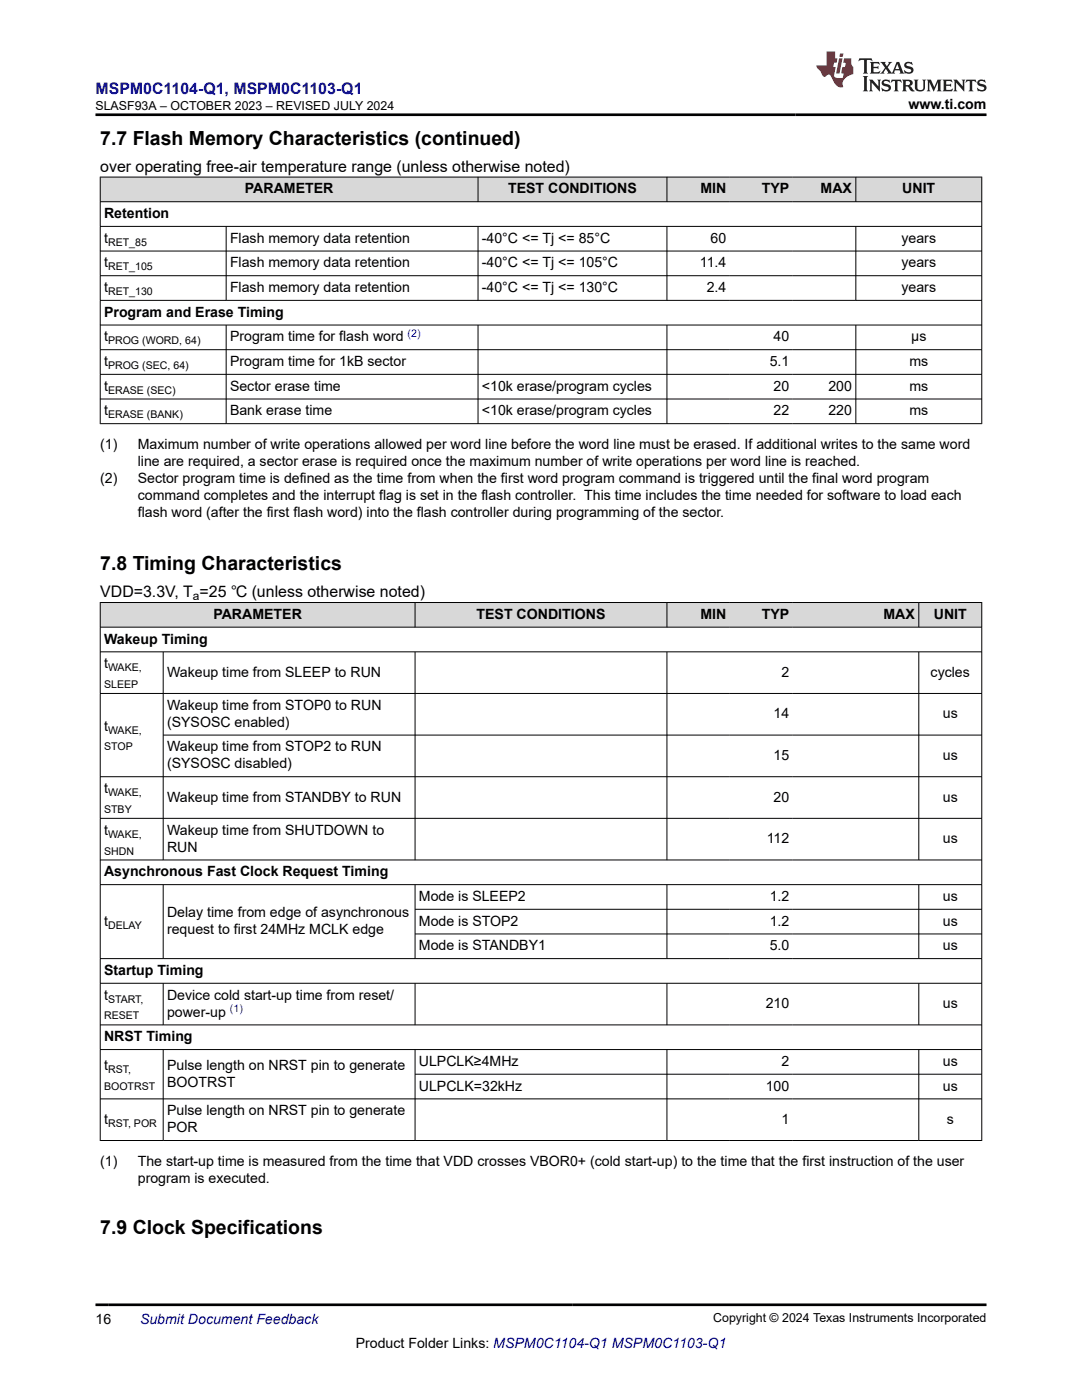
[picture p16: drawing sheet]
<svg xmlns="http://www.w3.org/2000/svg" width="216mm" height="279mm" viewBox="0 0 216 279" stroke-linecap="round" stroke-linejoin="round" font-family="sans-serif">
<defs><g id="words">
<g font-size="3.9">
<text x="20" y="28.8">7.7 Flash Memory Characteristics (continued)</text>
<text x="20" y="113.8">7.8 Timing Characteristics</text>
<text x="20" y="246.3">7.9 Clock Specifications</text>
</g>
<text font-size="3.2" fill="#00f" x="19" y="18.7">MSPM0C1104-Q1, MSPM0C1103-Q1</text>
<g font-size="3.2">
<text x="20" y="34.3">over operating free-air temperature range (unless otherwise noted)</text>
<text x="20" y="119.2">VDD=3.3V, T =25 ℃ (unless otherwise noted)</text>
</g>
<g font-size="2.8">
<text x="181.3" y="21.8">www.ti.com</text>
<text x="48.9" y="38.6">PARAMETER</text>
<text x="101.4" y="38.6">TEST CONDITIONS</text>
<text x="139.8" y="38.6">MIN</text>
<text x="152" y="38.6">TYP</text>
<text x="163.7" y="38.6">MAX</text>
<text x="180" y="38.6">UNIT</text>
<text x="20.8" y="43.5">Retention</text>
<text x="20.8" y="48.5">t</text>
<text x="20.8" y="53.4">t</text>
<text x="45.9" y="48.5">Flash memory data retention</text>
<text x="45.9" y="53.4">Flash memory data retention</text>
<text x="96.2" y="48.5">-40°C &lt;= Tj &lt;= 85°C</text>
<text x="96.2" y="53.4">-40°C &lt;= Tj &lt;= 105°C</text>
<text x="139.7" y="53.4">11.4</text>
<text x="141.8" y="48.5">60</text>
<text x="179.9" y="48.5">years</text>
<text x="179.9" y="53.4">years</text>
<text x="20.8" y="58.3">t</text>
<text x="45.9" y="58.3">Flash memory data retention</text>
<text x="96.2" y="58.3">-40°C &lt;= Tj &lt;= 130°C</text>
<text x="141" y="58.3">2.4</text>
<text x="179.9" y="58.3">years</text>
<text x="20.8" y="63.2">Program and Erase Timing</text>
<text x="20.8" y="68.1">t</text>
<text x="45.9" y="68.1">Program time for flash word</text>
<text x="154.4" y="68.1">40</text>
<text x="181.8" y="68.1">µs</text>
<text x="20.8" y="73.1">t</text>
<text x="20.8" y="78">t</text>
<text x="45.9" y="73.1">Program time for 1kB sector</text>
<text x="45.9" y="78">Sector erase time</text>
<text x="96.2" y="78">&lt;10k erase/program cycles</text>
<text x="153.6" y="73.1">5.1</text>
<text x="154.4" y="78">20</text>
<text x="165.3" y="78">200</text>
<text x="181.5" y="73.1">ms</text>
<text x="181.5" y="78">ms</text>
<text x="20.8" y="82.9">t</text>
<text x="45.9" y="82.9">Bank erase time</text>
<text x="96.2" y="82.9">&lt;10k erase/program cycles</text>
<text x="154.4" y="82.9">22</text>
<text x="165.3" y="82.9">220</text>
<text x="181.5" y="82.9">ms</text>
<text x="20" y="89.7">(1)</text>
<text x="27.5" y="89.7">Maximum number of write operations allowed per word line before the word line must be erased. If additional writes to the same word</text>
<text x="27.5" y="93.1">line are required, a sector erase is required once the maximum number of write operations per word line is reached.</text>
<text x="20" y="96.5">(2)</text>
<text x="27.5" y="96.5">Sector program time is defined as the time from when the first word program command is triggered until the final word program</text>
<text x="27.5" y="99.9">command completes and the interrupt flag is set in the flash controller. This time includes the time needed for software to load each</text>
<text x="27.5" y="103.3">flash word (after the first flash word) into the flash controller during programming of the sector.</text>
<text x="42.6" y="123.5">PARAMETER</text>
<text x="95.1" y="123.5">TEST CONDITIONS</text>
<text x="139.8" y="123.5">MIN</text>
<text x="152" y="123.5">TYP</text>
<text x="176.3" y="123.5">MAX</text>
<text x="186.3" y="123.5">UNIT</text>
<text x="20.8" y="128.4">Wakeup Timing</text>
<text x="20.8" y="133.4">t</text>
<text x="33.3" y="135.1">Wakeup time from SLEEP to RUN</text>
<text x="155.9" y="135.1">2</text>
<text x="185.7" y="135.1">cycles</text>
<text x="33.3" y="141.7">Wakeup time from STOP0 to RUN</text>
<text x="154.4" y="143.4">14</text>
<text x="188.1" y="143.4">us</text>
<text x="20.8" y="145.8">t</text>
<text x="33.3" y="145.1">(SYSOSC enabled)</text>
<text x="33.3" y="150">Wakeup time from STOP2 to RUN</text>
<text x="33.3" y="153.4">(SYSOSC disabled)</text>
<text x="154.4" y="151.7">15</text>
<text x="188.1" y="151.7">us</text>
<text x="20.8" y="158.3">t</text>
<text x="33.3" y="160">Wakeup time from STANDBY to RUN</text>
<text x="154.4" y="160">20</text>
<text x="188.1" y="160">us</text>
<text x="20.8" y="166.6">t</text>
<text x="33.3" y="166.6">Wakeup time from SHUTDOWN to</text>
<text x="33.3" y="170">RUN</text>
<text x="153" y="168.3">112</text>
<text x="188.1" y="168.3">us</text>
<text x="20.8" y="174.9">Asynchronous Fast Clock Request Timing</text>
<text x="83.6" y="179.8">Mode is SLEEP2</text>
<text x="153.6" y="179.8">1.2</text>
<text x="188.1" y="179.8">us</text>
<text x="20.8" y="184.7">t</text>
<text x="33.3" y="183">Delay time from edge of asynchronous</text>
<text x="83.6" y="184.7">Mode is STOP2</text>
<text x="153.6" y="184.7">1.2</text>
<text x="188.1" y="184.7">us</text>
<text x="33.3" y="186.4">request to first 24MHz MCLK edge</text>
<text x="83.6" y="189.7">Mode is STANDBY1</text>
<text x="153.6" y="189.7">5.0</text>
<text x="188.1" y="189.7">us</text>
<text x="20.8" y="194.6">Startup Timing</text>
<text x="20.8" y="199.5">t</text>
<text x="33.3" y="199.5">Device cold start-up time from reset/</text>
<text x="33.3" y="202.9">power-up</text>
<text x="152.8" y="201.2">210</text>
<text x="188.1" y="201.2">us</text>
<text x="20.8" y="207.8">NRST Timing</text>
<text x="20.8" y="213.5">t</text>
<text x="33.3" y="213.5">Pulse length on NRST pin to generate</text>
<text x="83.6" y="212.7">ULPCLK≥4MHz</text>
<text x="155.9" y="212.7">2</text>
<text x="188.1" y="212.7">us</text>
<text x="33.3" y="216.9">BOOTRST</text>
<text x="83.6" y="217.7">ULPCLK=32kHz</text>
<text x="152.8" y="217.7">100</text>
<text x="188.1" y="217.7">us</text>
<text x="20.8" y="224.3">t</text>
<text x="33.3" y="222.6">Pulse length on NRST pin to generate</text>
<text x="33.3" y="226">POR</text>
<text x="155.9" y="224.3">1</text>
<text x="188.9" y="224.3">s</text>
<text x="20" y="232.8">(1)</text>
<text x="27.5" y="232.8">The start-up time is measured from the time that VDD crosses VBOR0+ (cold start-up) to the time that the first instruction of the user</text>
<text x="27.5" y="236.2">program is executed.</text>
<text x="19" y="264.2">16</text>
<text x="71" y="269">Product Folder Links: MSPM0C1104-Q1 MSPM0C1103-Q1</text>
</g>
<text font-size="2.8" fill="#00f" x="27.9" y="264.2">Submit Document Feedback</text>
<g font-size="2.5">
<text x="19.1" y="21.9">SLASF93A – OCTOBER 2023 – REVISED JULY 2024</text>
<text x="142.3" y="263.9">Copyright © 2024 Texas Instruments Incorporated</text>
</g>
<text font-size="2.4" x="38.5" y="119.8">a</text>
<g font-size="2.1">
<text x="21.6" y="49">RET_85</text>
<text x="21.6" y="53.9">RET_105</text>
<text x="21.6" y="58.9">RET_130</text>
<text x="21.6" y="68.7">PROG (WORD, 64)</text>
<text x="21.6" y="73.6">PROG (SEC, 64)</text>
<text x="21.6" y="78.5">ERASE (SEC)</text>
<text x="21.6" y="83.5">ERASE (BANK)</text>
<text x="20.8" y="137.3">SLEEP</text>
<text x="21.6" y="133.9">WAKE,</text>
<text x="20.8" y="149.8">STOP</text>
<text x="21.6" y="146.4">WAKE,</text>
<text x="21.6" y="158.8">WAKE,</text>
<text x="20.8" y="162.2">STBY</text>
<text x="21.6" y="167.2">WAKE,</text>
<text x="20.8" y="170.5">SHDN</text>
<text x="21.6" y="185.3">DELAY</text>
<text x="20.8" y="203.5">RESET</text>
<text x="21.6" y="200.1">START,</text>
<text x="21.6" y="214.1">RST,</text>
<text x="20.8" y="217.5">BOOTRST</text>
<text x="21.6" y="224.8">RST, POR</text>
</g>
<g font-size="2.1" fill="#00f">
<text x="81.3" y="67.2">(2)</text>
<text x="45.9" y="202">(1)</text>
</g>
</g></defs>
<g fill="#d8d8d8">
<path d="M20 35.3h175.9v5h-175.9z" fill-rule="evenodd"/>
<path d="M20.1 35.4h75.2v4.8h-75.2z" fill-rule="evenodd"/>
<path d="M95.4 35.4h37.6v4.8h-37.6z" fill-rule="evenodd"/>
<path d="M133.1 35.4h12.5v4.8h-12.5z" fill-rule="evenodd"/>
<path d="M145.6 35.4h12.6v4.8h-12.6z" fill-rule="evenodd"/>
<path d="M158.2 35.4h12.5v4.8h-12.5z" fill-rule="evenodd"/>
<path d="M170.8 35.4h25v4.8h-25z" fill-rule="evenodd"/>
</g>
<g fill="none" stroke="#000" stroke-width=".2">
<path d="M19.9 35.3h176.1M20 35.3v49.3M95.4 35.3v5M133.1 35.3v5M170.8 35.3v5M195.9 35.3v49.3M19.9 40.3h176.1M19.9 45.2h176.1M19.9 50.1h176.1M19.9 55h176.1M19.9 59.9h176.1M45.1 45.2v14.8"/>
<path d="M95.4 45.2v14.8M133.1 45.2v14.8M170.8 45.2v14.8M19.9 64.9h176.1M19.9 69.8h176.1M19.9 74.7h176.1M19.9 79.6h176.1M45.1 64.9v19.7M95.4 64.9v19.7M133.1 64.9v19.7M170.8 64.9v19.7M19.9 84.6h176.1"/>
</g>
<g fill="#d8d8d8">
<path d="M20 120.2h175.9v5h-175.9z" fill-rule="evenodd"/>
<path d="M20.1 120.3h62.7v4.8h-62.7z" fill-rule="evenodd"/>
<path d="M82.9 120.3h50.1v4.8h-50.1z" fill-rule="evenodd"/>
<path d="M133.1 120.3h12.5v4.8h-12.5z" fill-rule="evenodd"/>
<path d="M145.6 120.3h12.6v4.8h-12.6z" fill-rule="evenodd"/>
<path d="M158.2 120.3h25.1v4.8h-25.1z" fill-rule="evenodd"/>
<path d="M183.4 120.3h12.4v4.8h-12.4z" fill-rule="evenodd"/>
</g>
<g fill="none" stroke="#000" stroke-width=".2">
<path d="M19.9 120.2h176.1M19.9 125.2h176.1M19.9 130.1h176.1M19.9 138.4h176.1M20 120.2v107.5M32.6 130.1v41.6M82.8 120.2v5M82.8 130.1v41.6M133.1 120.2v5M133.1 130.1v41.6M183.3 120.2v5M183.3 130.1v41.6"/>
<path d="M195.9 120.2v107.5M32.6 146.7h163.4M196 155h-176.1M19.9 163.3h176.1M19.9 171.6h176.1M19.9 176.5h176.1M32.6 176.5v14.9M82.8 176.5v14.9M133.1 176.5v14.9M183.3 176.5v14.9M19.9 196.2h176.1M32.6 196.2v8.4"/>
<path d="M82.8 196.2v8.4M82.8 181.5h113.2M82.8 186.4h113.2M133.1 196.2v8.4M183.3 196.2v8.4M196 191.3h-176.1M19.9 204.5h176.1M19.9 209.5h176.1M32.6 209.5v18.2M82.8 209.5v18.2M82.8 214.4h113.2M133.1 209.5v18.2"/>
<path d="M183.3 209.5v18.2M196 219.3h-176.1M19.9 227.6h176.1"/>
</g>
<path d="M171.5 11.6l-.2 .6 .5-.2h.6v.1v2.2l-.2 .4h1l-.2-.4v-2.2v-.1h.5l.5 .2-.1-.6zM173.6 12.4l.2 .3v1.6l-.2 .4h1.9l.1-.6a1.08 1.08 0 0 1-1.3 .2v-.7h.6l.4 .2v-.7l-.4 .2h-.6v-.5l.2-.2a1 1 0 0 1 1 .3l-.1-.5zM175.7 12.4l.9 1.1-1 1.2h.9l-.2-.2 .5-.8 .4 .8-.2 .2h1.6l-.2-.2 .2-.5h.9l.1 .5-.1 .2h.9l-.2-.4-.8-1.9h-.5l-.9 2.1-.9-1.1 .9-1h-.8l.2 .2-.4 .6-.4-.6 .2-.2zM179 12.8l.4 1h-.7zM180.7 12.5a.65 .65 0 0 0-.2 .7 .65 .65 0 0 0 .6 .5l.6 .1 .1 .3a.79 .79 0 0 1-.7 .4 .79 .79 0 0 1-.7-.5l.1 .7 .2-.1a.93 .93 0 0 0 1.1 0 .93 .93 0 0 0 .4-.9 1.46 1.46 0 0 0-1.2-.6l-.1-.3a1.09 1.09 0 0 1 1.2 .2l-.2-.6-.1 .1-.5-.2zM172.2 15.2l.2 .4v2.2l-.2 .4h1l-.2-.4v-2.2l.2-.4zM173.4 15.9l.2 .4v1.5l-.2 .4h.8l-.3-.4 .1-1.3 1.6 1.8v-2l.2-.4h-.7l.1 .2 .1 1.1-1.2-1.3zM176.2 16a.65 .65 0 0 0-.2 .8 .65 .65 0 0 0 .6 .4l.6 .2 .1 .2a.79 .79 0 0 1-.7 .4 .79 .79 0 0 1-.7-.5l.1 .7 .2-.1a.93 .93 0 0 0 1.1 .1 .93 .93 0 0 0 .4-1 1.46 1.46 0 0 0-1.2-.5l-.1-.4a1.09 1.09 0 0 1 1.2 .2l-.1-.6-.2 .1-.5-.1zM177.9 15.9l-.1 .6a.63 .63 0 0 1 .8-.3v1.6l-.3 .4h1l-.2-.4v-1.6a.66 .66 0 0 1 .8 .3l-.1-.6zM180 15.9l.2 .4v1.5l-.2 .4h1l-.2-.2-.1-.7h.5l.1 .2a.79 .79 0 0 0 1.2 .6l-1-.9a.61 .61 0 0 0 .6-.6 .61 .61 0 0 0-.5-.7zM180.8 16.2h.1a.47 .47 0 0 1 .5 .1 .47 .47 0 0 1 .1 .5l-.1 .1-.7 .1zM182.3 15.9l.2 .2a2.27 2.27 0 0 0 .4 2 1.04 1.04 0 0 0 1.7-.7v-1.3l.2-.2h-.8l.2 .4v1.1a.6 .6 0 0 1-.6 .6 .6 .6 0 0 1-.6-.6v-1.1l.3-.4zM184.9 15.9l.2 .4v1.5l-.2 .4h.8l-.3-.4v-1.4l.9 1.9 .9-1.9v1.4l-.3 .4h1l-.2-.4v-1.5l.2-.4h-.8l-.7 1.5-.6-1.5zM188.1 15.9l.2 .4v1.5l-.2 .4h1.9l.1-.6a1.09 1.09 0 0 1-1.3 .2v-.7h.6l.4 .2v-.6l-.4 .2h-.6v-.6l.2-.1a1.01 1.01 0 0 1 1 .3l-.1-.6zM190.2 15.9l.3 .4v1.5l-.3 .4h.8l-.2-.4v-1.3l1.6 1.8v-2l.2-.4h-.7l.2 .2v1.1l-1.2-1.3zM192.8 15.9l-.1 .6a.63 .63 0 0 1 .8-.3v1.6l-.3 .4h1l-.2-.4v-1.6a.66 .66 0 0 1 .8 .3l-.1-.6zM195.2 16a.65 .65 0 0 0-.2 .8 .65 .65 0 0 0 .6 .4l.6 .2 .2 .2a.79 .79 0 0 1-.7 .4 .79 .79 0 0 1-.7-.5l.1 .7 .2-.1a.93 .93 0 0 0 1 .1 .93 .93 0 0 0 .5-1 1.46 1.46 0 0 0-1.3-.5v-.4a1.09 1.09 0 0 1 1.2 .2l-.2-.6-.2 .1-.5-.1z" fill="#231f20"/>
<path d="M164.9 10.3v2.7h-2l.1 .4 .8 1a.95 .95 0 0 0 1 .9 .59 .59 0 0 1 .5-.4 .59 .59 0 0 1 .5 .3l.4 .8a1.59 1.59 0 0 0 2.1 1.4 1.61 1.61 0 0 1 1-2.3l1-.3-.1-1.5a1.59 1.59 0 0 1-.3-1.7h-1.5l-.2 .9h.6l-.2 .9h-.5l-.2 .9v.3l.4 .1-.1 .9h-.7a.73 .73 0 0 1-1-.7l.3-1.5h-.5l.1-.9h.5l.2-.9h-.5v-1.3zM167.4 11.6l-.6 3.1h.7l.6-3.1zM167.6 10.7l-.1 .6h.7l.1-.6z" fill="#ed1c24"/>
<path d="M19 22.9h177.8M19 260.4h177.8" fill="none" stroke="#000" stroke-width=".53"/>
<use href="#words"/>
</svg>
